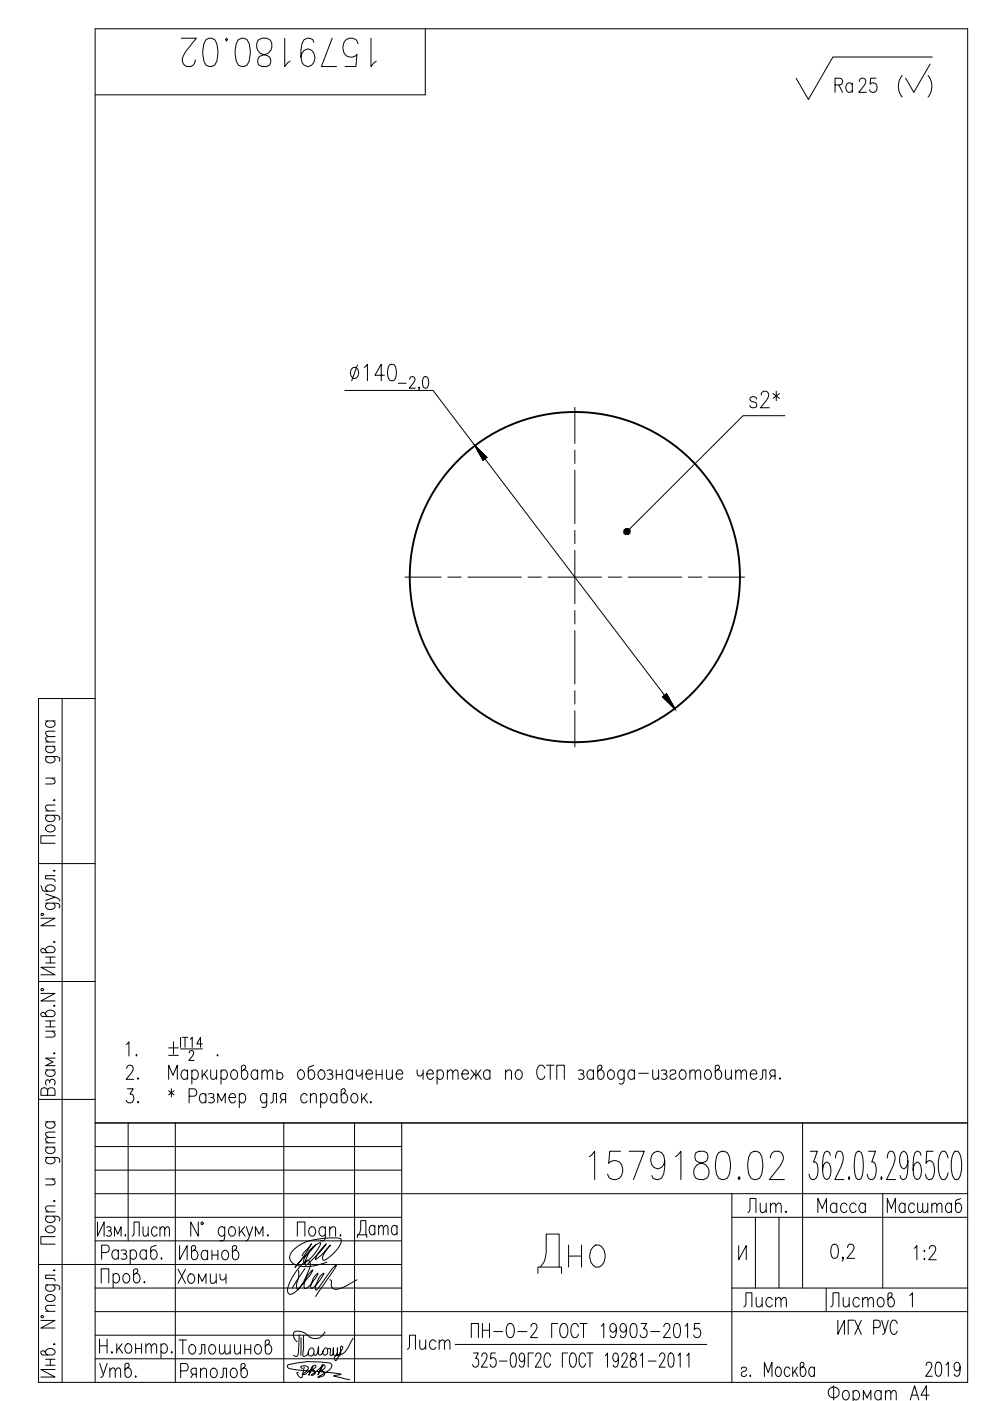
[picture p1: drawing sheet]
<svg xmlns="http://www.w3.org/2000/svg" width="210mm" height="297mm" viewBox="0 0 210 297" stroke-linecap="round" stroke-linejoin="round" font-family="sans-serif">
<defs><g id="words">
<text font-size="13.2" x="112.9" y="271.3">Дно</text>
<g font-size="10.1">
<text x="37" y="15.2">1579180.02</text>
<text x="123.8" y="251.2">1579180.02</text>
</g>
<text font-size="8.4" x="189.1" y="21.9">( )</text>
<g font-size="7.1">
<text x="157.7" y="87.8">s2*</text>
<text x="74.4" y="263.5">Дата</text>
</g>
<g font-size="6.6">
<text x="175.7" y="20.8">Ra</text>
<text x="181" y="20.8">25</text>
<text x="36.7" y="268.5">Иванов</text>
<text x="36.3" y="273.4">Хомич</text>
<text x="156.6" y="278.3">Лист</text>
<text x="175" y="278.3">Листов</text>
<text x="174.3" y="298.1">Фоpмат А4</text>
</g>
<g font-size="6.2">
<text x="26.8" y="263.2">Лист</text>
<text x="157.3" y="258.2">Лит.</text>
<text x="172.2" y="258.2">Масса</text>
<text x="187" y="258.2">Масштаб</text>
<text x="85" y="287.2">Лист</text>
<text x="98.8" y="284.7">ПН-О-2 ГОСТ 19903-2015</text>
<text x="19.8" y="293.2">Утв.</text>
<text x="36.7" y="288.2">Толошинов</text>
<text x="37" y="293.2">Ряполов</text>
</g>
</g></defs>
<g fill="none" stroke="#000" stroke-width=".21">
<path d="M90.2 6.1v14h-70M197.7 12.1h-21.1l-5.2 9-2.6-4.5M74.7 78.1a.74 .74 0 0 1 1.2 .3 1.16 1.16 0 0 1-.9 1.8 1.37 1.37 0 0 1-.3-2.1zM75.8 77.4l-1.2 3.3M77.2 77.9l.7-.7v3.5M81.5 79.6h-2l1.3-2.4v3.5M82.6 77.4l.4-.2 .6 .2a3.2 3.2 0 0 1 0 3.2l-.6 .1a1.71 1.71 0 0 1-.8-2l.1-.8zM89.9 80l.4-.1a1.19 1.19 0 0 1 .6 1.4l-.3 .9-.5 .1a1.17 1.17 0 0 1-.5-1.4zM73.1 82.8h18.7l9.8 12.9M84.4 81.3h1.7M86.9 80.4l.1-.3 .2-.2h.4l.3 .2a.87 .87 0 0 1-.2 1l-.9 1.2h1.3M88.9 82.2l-.1 .1-.1-.1 .1-.1 .1 .1-.2 .6"/>
<path d="M100.7 94.5l2.5 2.5-.8 .6zM102.8 97.3l-2.1-2.8 42.3 55.7M121.9 86.4v7.6M121.9 95.4v2.9M121.9 99.7v11.3M166.4 88.1h-8.9l-24.6 24.6M121.9 112.4v2.9M121.9 116.7v11.3M85.9 122.4h7.6M95 122.4h2.8M99.2 122.4h11.3M112 122.4h2.8"/>
<path d="M116.2 122.4h11.3M121.9 129.4v2.9M121.9 133.7v11.3M129 122.4h2.8M133.2 122.4h11.3M146 122.4h2.8M150.2 122.4h7.7M9.7 158.2h2M9.7 157.3h2M9.7 152.9h2M10.1 158.2a.66 .66 0 0 0-.4 .7 .66 .66 0 0 0 .4 .6 .9 .9 0 0 0 1.1 0 .9 .9 0 0 0 .3-1l-.3-.3M10.1 152.9a.67 .67 0 0 0-.5 .6 .67 .67 0 0 0 .5 .6 1.01 1.01 0 0 0 1.6-.8l-.5-.4"/>
<path d="M11.7 156.2l-1.9 .1-.1 .4 .5 .6M11.7 155l-1.9 .1-.1 .5 .5 .6M13.2 148.1v145M20.2 148.1h-12v145h197v-287h-185v287M121.9 146.4v2.9M121.9 150.7v7.7M9.7 172.9l2.7 .1 .3 .3-.2 .6M9.7 160.4l2.7 .1 .3 .4-.2 .5M9.7 171.9h2M9.7 165h2M9.8 175.3a1.06 1.06 0 0 1 1.1-.4 1.06 1.06 0 0 1 .8 .9 1.06 1.06 0 0 1-1.2 .6 1.06 1.06 0 0 1-.8-.9zM10.1 172.9l-.3 .2a.65 .65 0 0 0 .3 1 1.01 1.01 0 0 0 1.6-.8l-.5-.4"/>
<path d="M10.1 160.4l-.3 .2a.65 .65 0 0 0 .3 1.1 1.01 1.01 0 0 0 1.6-.8l-.5-.5M11.1 165l.6 .5-.2 .6-1.8 .1M11.4 169.6h.3l-.2 .2zM11.7 177.2h-3v1.6h3M11.7 170.7l-1.9 .1-.1 .6 .5 .5M8.2 183.1h12M8.7 194.7h3l-3 1.6h3M8.7 187.8l.4 1.1 2 .1a.64 .64 0 0 0 .6-.6 .64 .64 0 0 0-.5-.7 .91 .91 0 0 0-1.1 0 .91 .91 0 0 0-.3 1l.3 .3M8.8 193.7h.4v.3h-.4zM9.7 191.5l2.7 .1 .3 .3-.2 .6M9.7 189.5l2 .7-2 .7M10.1 191.5l-.3 .2a.65 .65 0 0 0 .3 1 1.01 1.01 0 0 0 1.6-.8l-.5-.4"/>
<path d="M11.4 199.7h.3l-.2 .1zM11.4 184.6l.1-.1 .2 .1-.2 .1zM11.7 190.2l.8 .5 .2 .3M11.7 185.6h-2v.7l1.8 .2 .2 .4M8.2 208.1h12M8.7 210.6h3l-3 1.6h3M8.8 209.7h.4v.3h-.4zM9.7 201.5a1 1 0 0 1 1-.9 1 1 0 0 1 1 .9l-.6 .5h-2.1l-.3-.3v-.4l.4-.2 .3 .1 .7 .8M9.7 215.1a1 1 0 0 1 1-.9 1 1 0 0 1 1 .9l-.6 .4h-2.1l-.3-.3v-.3l.4-.3 .3 .1 .7 .8M9.7 202.9h2M9.7 204.2h2M9.7 218.6h2"/>
<path d="M9.7 216.5h2M9.7 217.7h2M10.7 202.9v1.3M10.7 216.5v1.2M11.1 218.6l.6 .6-.2 .6-1.8 .1M11.4 213.3l.1-.2 .2 .2zM11.7 205.1h-3l3 1.6h-3M38.3 219.9v2.1M38.7 219.9h1.1M39.2 219.9v2.1M8.2 233.1h12M9.7 237.8h2"/>
<path d="M9.7 226.9h2M10.1 237.8a.67 .67 0 0 0-.5 .7 .67 .67 0 0 0 .5 .6 1.01 1.01 0 0 0 1.6-.8l-.5-.5M10.1 231.2a.73 .73 0 0 0-.7-.6 .73 .73 0 0 0-.7 .6v1h3v-1a.82 .82 0 0 0-.8-.6 .82 .82 0 0 0-.8 .6v1M10.1 226.9a.66 .66 0 0 0-.4 .6 .66 .66 0 0 0 .4 .6 1.01 1.01 0 0 0 1.6-.8l-.5-.4M10.5 229.3a.59 .59 0 0 1 .6-.5 .59 .59 0 0 1 .6 .5l-.2 .8M10.5 229.6v-.3l-.4-.4a.73 .73 0 0 0-.3 1.2M11.4 223.3l.1-.1 .2 .1-.2 .1zM11.7 224.3h-2l1.5 .8-1.5 .8h2M20.2 238.1h185M26.8 221.5l.5-.6v3M26.9 226.6l.2-.6 .7-.2a.93 .93 0 0 1 .1 1.6l-1.1 1.4h1.6M27 230.8h1.2l-.6 1.2a.93 .93 0 0 1 .8 1 .93 .93 0 0 1-1.1 .8l-.3-.1-.2-.4"/>
<path d="M27.2 238.1v25M28.9 223.6l.2 .1-.2 .2-.1-.2zM29.3 228.6l.1 .1-.1 .1-.1-.1zM29.3 233.5l.1 .2-.1 .1-.1-.1zM35.8 228.8v-3l.9 2.2 .9-2.2v3M35.8 222.2h2M35.8 223.7h2M35.8 231.3l1.1 .8M36.3 230.8v1.8M36.8 220.9v2.6M36.9 231.3l-1.1 .8M37.2 238.1v55"/>
<path d="M38.3 222.4h4.6M39.8 227.3l-.5-.5a1 1 0 0 0-.9 1 1 1 0 0 0 .9 1l.5-.4M39.8 226.8v2M40.1 232.4h1a.82 .82 0 0 0 .6-.8 .82 .82 0 0 0-.6-.8h-1v3M40.1 223.2l.3-.5 .5 .1 .2 .3-.3 .7-.8 1h1.2M40.4 220.3l.4-.4v2.1M40.7 227.3l.2-.3a.8 .8 0 0 1 .9 .1 .8 .8 0 0 1 .2 .9 .8 .8 0 0 1-.9 .8l-.4-.4M40.7 226.8v3M42.9 226.8v2M42.9 221.3h-1.2l.8-1.4v2.1M43.3 227.7l.8 1.1M43.6 232.3a.67 .67 0 0 0-.6-.5 .67 .67 0 0 0-.6 .5 .91 .91 0 0 0 0 1.1 .91 .91 0 0 0 1 .3l.2-.3"/>
<path d="M43.6 231.8v2M44 226.8l-1.1 1.5M44.2 232a.73 .73 0 0 1 1.2 .3l-.4 .4h-.3M44.7 226.8l.1 1.9 .6 .1 .5-.5M45 232.7a.59 .59 0 0 1 .5 .6 .59 .59 0 0 1-.5 .5l-.8-.1M45.9 226.8v2M46.1 223.6l.1 .1-.1 .2zM46.2 233.8v-2l.8 1.6 .8-1.6v2M46.9 227.3a.66 .66 0 0 1 .6-.5 .66 .66 0 0 1 .6 .5 1 1 0 0 1-.8 1.5l-.4-.4M46.9 226.8v3M48.6 232.7h1.3a.67 .67 0 0 0-.4-.8 .67 .67 0 0 0-.8 .4 .99 .99 0 0 0 .8 1.5l.4-.4M49.2 227a.8 .8 0 0 1 1 .1 .8 .8 0 0 1 .2 .9 .8 .8 0 0 1-.9 .8 1.18 1.18 0 0 1-.3-1.8z"/>
<path d="M50.7 232.3a.66 .66 0 0 1 .7-.5 .66 .66 0 0 1 .6 .5 1 1 0 0 1-.8 1.5l-.5-.4M50.7 231.8v3M51.6 226.8a1 1 0 0 1 1 1 1 1 0 0 1-1 1l-.4-.5v-2.2l.3-.3h.4l.2 .5-.1 .3-.8 .7M54.6 227.3l-.4-.5a1 1 0 0 0-1 1 1 1 0 0 0 1 1l.4-.4M54.6 226.8v2M55.5 227.4l.6-.6 .5 .2 .1 1.8M55.5 226.8v2M56.6 232.3l-.1-.2a.59 .59 0 0 0-1-.1 1.06 1.06 0 0 0-.3 1.1 1.06 1.06 0 0 0 .9 .7l.5-.4M56.6 231.8l-.1 2.8a.58 .58 0 0 1-1 .1M56.7 227.4l.5-.6 .5 .2 .1 1.8M57.4 233.8l.4-.1 .1-1.9h.7v2M58.7 227.7a.73 .73 0 0 1 1.2 0 .73 .73 0 0 1-.4 1.1h-.4l-.4-.2"/>
<path d="M58.7 226.8v2M59.9 233.1l-.5 .7M60.2 238.1v55M60.6 233.1h-.7l-.3-.1a.66 .66 0 0 1 .3-1.2h.7v2M63.4 227a.8 .8 0 0 1 .9 .1 .8 .8 0 0 1 .3 .9 .8 .8 0 0 1-1 .8 1.18 1.18 0 0 1-.2-1.8zM65.1 232.3a.67 .67 0 0 0-.6-.5 .67 .67 0 0 0-.6 .5 .99 .99 0 0 0 .8 1.5l.4-.4M65.8 232.4l.6-.6 .6 .2 .1 1.8M65.8 231.8v2M66.5 225.8l-1 .5-.1 2a.65 .65 0 0 0 .5 .6 .65 .65 0 0 0 .7-.5 .91 .91 0 0 0 .1-1.1 .91 .91 0 0 0-1.1-.3l-.2 .3M67.8 227l.2-.2a1 1 0 0 1 .9 1 1 1 0 0 1-.9 1 1.17 1.17 0 0 1-.2-1.8zM68 232.3a.67 .67 0 0 1 .6-.5 .67 .67 0 0 1 .6 .5 .99 .99 0 0 1-.8 1.5l-.4-.4M68 231.8v3"/>
<path d="M69.4 227a.71 .71 0 0 1 1.1 .3l-.1 .3-.6 .1M70.2 227.7a.58 .58 0 0 1 .4 .6 .58 .58 0 0 1-.4 .5l-.8-.1M71.3 227.8h1.3M71.3 226.8v2M71.4 232.3a.67 .67 0 0 0-.6-.5 .67 .67 0 0 0-.6 .5 .91 .91 0 0 0-.1 1.1 .91 .91 0 0 0 1.1 .3l.2-.3M71.4 231.8v2M72.6 226.8v2M72.8 231.8a1 1 0 0 1 .9 1 1 1 0 0 1-.9 1l-.5-.5v-2.2l.4-.3h.3l.2 .5-.1 .3-.8 .7M74.7 227.3a.66 .66 0 0 0-.6-.5 .66 .66 0 0 0-.6 .5 .91 .91 0 0 0-.1 1.1 .91 .91 0 0 0 1.1 .3l.2-.3M74.7 232a.8 .8 0 0 1 1 .1 .8 .8 0 0 1 .2 .9 .8 .8 0 0 1-.9 .8 1.18 1.18 0 0 1-.3-1.8zM74.7 226.8v2M75.2 238.1v55"/>
<path d="M75.5 226.8v.8l.1 .4 .3 .1h.3l.6-.5M76.7 231.8v2M76.8 226.8v2M77.1 232.7l.8 1.1M77.6 227.7h1.4a.67 .67 0 0 0-.5-.8 .67 .67 0 0 0-.8 .4 .99 .99 0 0 0 .8 1.5l.5-.4M77.8 231.8l-1.1 1.5M78.6 233.5l.1 .2-.1 .1zM79.8 227.8h1.2M79.8 226.8v2M81 226.8v2M81.9 226.8l.1 1.9 .6 .1 .6-.5M83.2 226.8v2"/>
<path d="M84 227.7h1.4a.67 .67 0 0 0-.5-.8 .67 .67 0 0 0-.8 .4 1 1 0 0 0 .8 1.5l.5-.4M85.2 238.1v55M88.4 226.8v.8l.2 .4 .2 .1h.3l.6-.5M89.7 226.8v2M90.5 227.7h1.4a.67 .67 0 0 0-.5-.8 .67 .67 0 0 0-.8 .4 .99 .99 0 0 0 .8 1.5l.5-.4M92.7 227.3a.66 .66 0 0 1 .6-.5 .66 .66 0 0 1 .6 .5 1 1 0 0 1-.8 1.5l-.4-.4M92.7 226.8v3M94.8 227.4l.6-.6 .5 .2 .1 1.8M94.8 226.8v2M96 227.4l.6-.6 .4 .2 .1 1.8M97.9 227.7h1.4a.67 .67 0 0 0-.4-.8 .67 .67 0 0 0-.9 .4 .99 .99 0 0 0 .8 1.5l.5-.4M99.9 226.8l1 1.3 1-1.3"/>
<path d="M100.6 227.7l-.8 1.1M100.9 226.8v2M101.3 227.7l.7 1.1M103.9 227.3l-.5-.5a1 1 0 0 0-.9 1 1 1 0 0 0 .9 1l.5-.4M103.9 226.8v2M107.2 227.4l.6-.6 .5 .2 .1 1.8M107.2 226.8v2M109.6 227l.2-.2a1 1 0 0 1 .9 1 1 1 0 0 1-.9 1 1.17 1.17 0 0 1-.2-1.8zM115.5 226.6a.8 .8 0 0 0-.8-.8 .8 .8 0 0 0-.8 .8 1.88 1.88 0 0 0 .6 2.2 .84 .84 0 0 0 1-.7M115.9 225.8h1.6M116.7 225.8v3M118 228.8v-3h1.6v3"/>
<path d="M122.6 227a.71 .71 0 0 1 1.2 .3l-.2 .3-.5 .1M123.4 227.7a.58 .58 0 0 1 .5 .6 .58 .58 0 0 1-.5 .5l-.8-.1M125.8 227.3a.66 .66 0 0 0-.6-.5 .66 .66 0 0 0-.6 .5 .91 .91 0 0 0-.1 1.1 .91 .91 0 0 0 1.1 .3l.2-.3M125.8 226.8v2M127.2 226.8a1 1 0 0 1 .9 1 1 1 0 0 1-.9 1l-.5-.5v-2.2l.4-.3h.3l.2 .5-.1 .3-.8 .7M129.1 227l.3-.2a1 1 0 0 1 .9 1 1 1 0 0 1-.9 1 1.18 1.18 0 0 1-.3-1.8zM132.3 227.3l-.4-.5a1 1 0 0 0-1 1 1 1 0 0 0 1 1l.4-.4M132.3 226.8l-.1 2.8-.3 .2-.6-.1M134.5 227.3l-.5-.5a1 1 0 0 0-.9 1 1 1 0 0 0 .9 1l.5-.4M134.5 226.8v2M135.4 227.6h2.1M138.4 226.8l.1 1.9 .6 .1 .5-.5"/>
<path d="M139.6 226.8v2M140.2 227a.71 .71 0 0 1 1.2 .3l-.2 .3-.5 .1M141 227.7a.58 .58 0 0 1 .5 .6 .58 .58 0 0 1-.5 .5l-.8-.1M142 227.3a.66 .66 0 0 1 .7-.5 .66 .66 0 0 1 .6 .5l-.1 .3-.8 .2a.56 .56 0 0 0-.2 .9 .73 .73 0 0 0 1.1-.3M144.3 227l.3-.2a1 1 0 0 1 .9 1 1 1 0 0 1-.9 1 1.17 1.17 0 0 1-.3-1.8zM146.3 227.4l.5-.6 .5 .2 .1 1.8M146.3 226.8v2M147.4 227.4l.6-.6 .4 .2 .2 1.8M149.7 227a.8 .8 0 0 1 .9 .1 .8 .8 0 0 1 .2 .9 .8 .8 0 0 1-.9 .8 1.18 1.18 0 0 1-.2-1.8zM152.1 226.8a1 1 0 0 1 .9 1 1 1 0 0 1-.9 1l-.5-.5v-2.2l.4-.3h.3l.3 .5-.2 .3-.8 .7M153.8 226.8l.1 1.9 .6 .1 .6-.5M155.1 226.8v2"/>
<path d="M156 227.4l.6-.6 .4 .2 .1 1.8M156 226.8v2M157.1 227.4l.6-.6 .5 .2 .1 1.8M159.1 227.7h1.3a.67 .67 0 0 0-.4-.8 .67 .67 0 0 0-.8 .4 .99 .99 0 0 0 .8 1.5l.4-.4M161.1 228.8l.5-.1 .1-1.9h.7v2M163.6 228.1l-.4 .7M164.3 228.1h-.7l-.2-.1a.67 .67 0 0 1 .2-1.2h.7v2M165.4 228.6l.1 .1-.1 .1zM170.2 238.1v35M9.7 257.8l2.7 .2 .3 .3-.2 .6M9.7 245.4l2.7 .1 .3 .3-.2 .6M9.7 256.9h2"/>
<path d="M9.7 250h2M9.7 243.2h2M9.7 242.3h2M10.1 257.8l-.3 .3a.64 .64 0 0 0 .3 1 1.01 1.01 0 0 0 1.6-.8l-.5-.5M10.1 245.4l-.3 .2a.64 .64 0 0 0 .3 1.1 1.01 1.01 0 0 0 1.6-.9l-.5-.4M10.1 243.2a.67 .67 0 0 0-.5 .7 .67 .67 0 0 0 .5 .6 .91 .91 0 0 0 1.1 0 .91 .91 0 0 0 .3-1.1l-.3-.2M11.1 250l.6 .5-.2 .6-1.8 .1M11.4 254.7l.1-.2 .2 .2zM11.7 255.7l-1.9 .1-.1 .6 .5 .5M11.7 241.2l-1.9 .1-.1 .4 .5 .6M11.7 240l-1.9 .1-.1 .5 .5 .6M20.2 253.1h185"/>
<path d="M20.2 258.1h65M20.2 243.1h65M20.2 248.1h65M20.7 259.1v3l1.4-3v3M42 259.1v3l-1.6-3v3M42.7 259.2h.3v.4h-.3zM155.2 258.1h50M155.2 253.1v40M160.2 258.1v15M165.2 258.1v15M171.8 244.1h1.5l-.8 2.3h.4a3.2 3.2 0 0 1 .1 3.4l-.4 .3h-.4l-.4-.3-.3-.9M176 244.9l-.1-.5-.4-.3-.7 .3a10.6 10.6 0 0 0-.3 4.8l.3 .6 .6 .3a2.37 2.37 0 0 0 .6-2.9l-.2-.5-.6-.3-.4 .3-.3 .5-.1 .9"/>
<path d="M177.1 245.5a1.7 1.7 0 0 1 .6-1.4h.5a2.64 2.64 0 0 1 .2 3.1l-1.4 2.9h1.9M180 249.5l.2 .3-.2 .3-.1-.3zM181.5 244.4l.4-.3 .7 .3a8.9 8.9 0 0 1 0 5.4l-.4 .3-.7-.3a8.9 8.9 0 0 1 0-5.4zM184.1 244.1h1.5l-.8 2.3h.4a3.2 3.2 0 0 1 .2 3.4l-.4 .3h-.4l-.5-.3-.2-.9M186.9 249.5l.1 .3-.1 .3-.2-.3zM187.2 253.1v20M188.1 245.5a1.74 1.74 0 0 1 .6-1.4h.5a1.98 1.98 0 0 1 .4 2.3l-1.6 3.7h1.9M192.5 246.1l-.4 1.4-.6 .3a2.35 2.35 0 0 1-.6-2.9l.2-.5 .4-.3 .6 .3a8 8 0 0 1 0 5.4l-.4 .3h-.3l-.4-.3-.1-.6M195.2 244.9l-.1-.5-.4-.3-.7 .3a10.6 10.6 0 0 0-.3 4.8l.3 .6 .6 .3a2.37 2.37 0 0 0 .6-2.9l-.2-.5-.6-.3-.4 .3-.3 .5-.1 .9M197.9 244.1h-1.4l-.2 2.6 .6-.6h.4a2.22 2.22 0 0 1 .8 2.3l-.1 .8-.3 .6-.4 .3h-.4l-.4-.3-.3-.9M201 245.5l-.1-.6a.98 .98 0 0 0-1.1-.8 5.6 5.6 0 0 0 0 6 1.22 1.22 0 0 0 1.2-1.4M202.5 244.1a1.22 1.22 0 0 1 1.3 1.4 5.3 5.3 0 0 1-.7 4.6 1.22 1.22 0 0 1-1.3-1.4 5.3 5.3 0 0 1 .7-4.6z"/>
<path d="M8.2 268.1h77M8.7 280h3l-3 1.6h3M8.8 279h.4v.3h-.4zM9.7 272.4l2.7 .1 .3 .4-.2 .5M9.7 278h2M9.8 260.3a1.06 1.06 0 0 1 1.1-.4 1.06 1.06 0 0 1 .8 .9 1.06 1.06 0 0 1-1.2 .6 1.06 1.06 0 0 1-.8-.9zM9.8 274.8a1.07 1.07 0 0 1 1.1-.3 1.07 1.07 0 0 1 .8 .9 1.06 1.06 0 0 1-1.2 .6 1.06 1.06 0 0 1-.8-1zM10.1 272.4l-.3 .2a.65 .65 0 0 0 .3 1.1 1.01 1.01 0 0 0 1.6-.8l-.5-.5M11.4 269.3l.1-.1 .2 .1-.2 .1zM11.7 262.2h-3v1.6h3M11.7 276.8l-1.9 .1-.1 .5 .5 .6M11.7 270.4h-2v.6l1.8 .2 .2 .4"/>
<path d="M20.2 278.1h185M20.2 263.1h65M20.2 273.1h65M21.5 272v-3h1.6v3M21.5 265.6h1.1a.82 .82 0 0 0 .6-.8 .82 .82 0 0 0-.6-.8h-1.1v3M22.6 260.2a.6 .6 0 0 1 1 .3l-.3 .4h-.3M23.3 260.9a.61 .61 0 0 1 .4 .6 .61 .61 0 0 1-.4 .6l-.7-.2M24 270.4a.66 .66 0 0 1 .6-.4 .66 .66 0 0 1 .6 .4 .99 .99 0 0 1-.8 1.6l-.4-.4M24 270v3M24.3 262.1v-2l.7 1.6 .7-1.6v2M25.1 265.4a.67 .67 0 0 0-.6-.4 .67 .67 0 0 0-.7 .4 1.01 1.01 0 0 0 .8 1.6l.5-.4M25.1 265v2"/>
<path d="M25.7 265.1a.73 .73 0 0 1 1.1 .3l-.3 .4h-.4M26.4 270.2l.2-.2a1 1 0 0 1 .9 1 1 1 0 0 1-.9 1 1.17 1.17 0 0 1-.2-1.8zM26.5 265.8a.58 .58 0 0 1 .4 .6 .58 .58 0 0 1-.4 .6l-.8-.2M27.6 265.4a.67 .67 0 0 1 .6-.4 .67 .67 0 0 1 .7 .4 1.01 1.01 0 0 1-.8 1.6l-.5-.4M27.6 265v3M28.8 270a1 1 0 0 1 .9 1 1 1 0 0 1-.9 1l-.5-.6v-2.1l.4-.3h.3l.2 .4-.1 .3-.8 .7M30.6 271.7l.1 .2-.1 .1-.1-.1zM31 265.4a.66 .66 0 0 0-.6-.4 .66 .66 0 0 0-.6 .4 .9 .9 0 0 0-.1 1.1 .9 .9 0 0 0 1.1 .3l.2-.2M31 265v2M33.1 264l-1 .4-.1 2a.64 .64 0 0 0 .5 .6 .64 .64 0 0 0 .7-.4 .91 .91 0 0 0 0-1.2 .91 .91 0 0 0-1-.3l-.2 .3M47.6 260.5l-.2-.3a.64 .64 0 0 0-1 .3 1.01 1.01 0 0 0 .8 1.6l.4-.4M47.6 260.1l-.1 2.7-.3 .3-.6-.2"/>
<path d="M48.8 260.2a.64 .64 0 0 1 1 .3 1.01 1.01 0 0 1-.8 1.6 1.18 1.18 0 0 1-.2-1.9zM50.7 260.1v2M51.9 260.1l-1.2 1.4M52.2 260.1l.7 2 .7-2M54.2 262.1v-2l.8 1.6 .8-1.6v2M56.8 261.8v.3l-.1-.2zM63 262.1v-3h1.6v3M63.3 269.3a6.3 6.3 0 0 1-.4 3.1v.4a.34 .34 0 0 0 .3 .5 10.9 10.9 0 0 0 2.6-5.4v-.1a.63 .63 0 0 0-.6-.6 .63 .63 0 0 0-.6 .4 11 11 0 0 0-3.6 6.1v.2a.63 .63 0 0 0 .4 .5 .63 .63 0 0 0 .7-.1l.9-.7 .8-.9 1.9-2.3 .6-1.2a4.2 4.2 0 0 0-1.7 4 1.75 1.75 0 0 0 1.5-1.2l.9-1.2 .4-.9a3.8 3.8 0 0 0-1.5 2.7v.3a.27 .27 0 0 0 .2 .3 .27 .27 0 0 0 .3-.2l1.3-1.4 .9-1.6a4.3 4.3 0 0 0-1.7 3.5 .34 .34 0 0 0 .4 0 .34 .34 0 0 0 .2-.3l3-4.2 .8-.8-.6 1.2-3.8 5.5M64.7 269l-2.7 4.1M65.5 265.6l-1.5 1.4-1.5 1.7 1.7-2 1.9-3-2.1 2.5M65.8 260.2a.64 .64 0 0 1 1 .3 1.01 1.01 0 0 1-.8 1.6 1.19 1.19 0 0 1-.2-1.9zM66.9 263.9a8.4 8.4 0 0 0-2.5 3.3v.1a.3 .3 0 0 0-.1 .3 .3 .3 0 0 0 .3 .2 8.6 8.6 0 0 0 3.4-4.3h-.1a5.5 5.5 0 0 0-3.2 4.7l.6-.3 2.1-2 1.8-2.2-1 1.1a4.4 4.4 0 0 0-1.3 2.2 15.2 15.2 0 0 0 3.2-3 5.5 5.5 0 0 0-1.7 2.9 .37 .37 0 0 0 .3 .3 .37 .37 0 0 0 .4-.1 6.3 6.3 0 0 0 3.3-4.2l-.4-.3a15.7 15.7 0 0 0-8.6 1.5 3.2 3.2 0 0 0-2 2.7 2.65 2.65 0 0 0 2.6 1.7 11.9 11.9 0 0 0 5.3-.9"/>
<path d="M69 260.5l-.1-.1a.59 .59 0 0 0-.9-.2 1.07 1.07 0 0 0-.4 1.1 1.07 1.07 0 0 0 .9 .8l.5-.4M69 260.1l-.1 2.7a.59 .59 0 0 1-.9 .1M69.9 260.7l.6-.6 .5 .1 .2 1.9M69.9 260.1v2M69.9 271.3a.52 .52 0 0 1 .4 .8 1.13 1.13 0 0 0 .5 1.2 1.13 1.13 0 0 0 1.3-.1l3.6-1.9M155.2 273.1h50M156.6 264.1v3l1.6-3v3M176.5 263.9l.6-.1a1.46 1.46 0 0 1 .7 1.7l-.4 1.2-.6 .1a1.46 1.46 0 0 1-.7-1.7zM177.6 279.9v3l1.4-3v3M178.8 266.7l-.1 .1-.1-.1 .1-.2a.62 .62 0 0 1-.1 .9M179.7 264.5l.2-.6 .7-.1a.93 .93 0 0 1 .1 1.6l-1.1 1.4h1.6M181 279.9h-1.2v3"/>
<path d="M181.2 279.9l1.4 3M182.6 279.9l-1.4 3M186.9 279.9l.7 2.4M188.3 279.9l-.8 2.7-.4 .3M192.9 274.7l.6-.6v3M193.8 264.7l.6-.6v3M196 265.1l.1 .1-.1 .2zM196 266.8l.1 .2-.1 .1zM197 264.8l.3-.6 .6-.1a.93 .93 0 0 1 .2 1.6l-1.2 1.4h1.6M9.7 286.8a1 1 0 0 1 1-.9 1 1 0 0 1 1 .9l-.6 .5h-2.1l-.3-.4v-.3l.4-.2 .3 .1 .7 .8M9.7 288.2h2M9.7 289.5h2"/>
<path d="M10.7 288.2v1.3M11.4 285l.1-.1 .2 .1zM11.7 290.4h-3l3 1.6h-3M20.2 283.1h65M20.2 288.1h65M21.1 283.9v3M21.1 285.3h1.6M22.7 283.9v3M24.8 284.9v2M25.2 285.8l.8 1.1M25.9 284.9l-1.1 1.4M26.8 285l.2-.1a1 1 0 0 1 1 1 1 1 0 0 1-1 1 1.17 1.17 0 0 1-.2-1.9z"/>
<path d="M28.8 285.9h1.2M28.8 284.9v2M30 284.9v2M30.9 285.5l.6-.6 .5 .1 .1 1.9M30.9 284.9v2M32.1 285.5l.5-.6 .5 .1 .1 1.9M34.1 285.3a.66 .66 0 0 1 .7-.4 .66 .66 0 0 1 .6 .4 1 1 0 0 1-.8 1.6l-.5-.4M34.1 284.9v3M63.4 283l-.1 2.5a2.73 2.73 0 0 1-.3 2l-.8-.1M63.8 283.6v3.8M64.1 290.1l-.3-.2a1.04 1.04 0 0 1 1.6 .2l-.5 .7-.8 .5 .1 .1a2.79 2.79 0 0 0 2-1.6l.1-.2-.8 2 .2-.6a1.91 1.91 0 0 1 1.1-1.6l.2 .1a.9 .9 0 0 1-.9 .9 .61 .61 0 0 1 .7 .7 .61 .61 0 0 1-.8 .5v-.1a6.6 6.6 0 0 0 2.4-2.2l-1 2.2 1.1-2a.32 .32 0 0 1 .5 0 .32 .32 0 0 1-.1 .5l-.4 .4-.6 .1 .8 .4a.54 .54 0 0 1 .1 .7 .54 .54 0 0 1-.6 .2l-.8 .3 2.2-1.5 .6-.7a.66 .66 0 0 0 0-.8 .66 .66 0 0 0-.8-.2 19.4 19.4 0 0 0-8.4 .6 .52 .52 0 0 0 .5 .7l1.6 .3 9 .8 .2 .1-1.6 .3 3.4 .8M64.3 283.2l.1 2.5-.2 1.1a.42 .42 0 0 0-.1 .5 .42 .42 0 0 0 .5 .3 1.29 1.29 0 0 0 .9-1.4 .57 .57 0 0 1 .8-.4 .57 .57 0 0 1 .3 .8l-.1 .4a.59 .59 0 0 1-.7 .5 .59 .59 0 0 1-.4-.8"/>
<path d="M64.5 289.9l-.3 1.5a.55 .55 0 0 1-.4 .7l-.4-.2-.5-.7 .4-.2M68.5 286.4a.56 .56 0 0 0 .3 .9 .56 .56 0 0 0 .7-.7l-.1-.3a.43 .43 0 0 0-.3-.5 .43 .43 0 0 0-.5 .4l-.1 .1a.9 .9 0 0 1-.7 1 1.87 1.87 0 0 1-.3-1.6v-.2a2.46 2.46 0 0 1-.6 1.9l-.4-.5M68.9 282.4a2.3 2.3 0 0 1-4 .4 2.04 2.04 0 0 0-2.6-.2v.9l.7 1M74.9 283.7l-.7 1.2a3.4 3.4 0 0 1-3 2.6l-.3 .4 .1 .4a.22 .22 0 0 0 .2 .2 .22 .22 0 0 0 .2-.3l.3-.5a1.79 1.79 0 0 0 .5-2 .28 .28 0 0 1 .4-.2 .28 .28 0 0 1 0 .5l-.5 .7a.41 .41 0 0 1-.1 .4 .41 .41 0 0 1-.4 .1l-.1-1.4v.9a.47 .47 0 0 1-.2 .6 .47 .47 0 0 1-.7-.3l.1-1.2-.1 1.2-.2 .3a.27 .27 0 0 1-.3 0 .27 .27 0 0 1-.1-.3l.1-.9a.19 .19 0 0 0-.1-.2 .19 .19 0 0 0-.3 0l-.3 .2M96.5 285h53.3M100.4 286.9h1l-.6 1.1h.3a1.17 1.17 0 0 1-.2 1.9 .59 .59 0 0 1-.7-.6M102.2 287.6v-.5a.63 .63 0 0 1 1 0 .63 .63 0 0 1 0 .9l-1.1 1.9h1.3M105 286.9h-.9l-.1 1.2a.61 .61 0 0 1 .6-.3 .61 .61 0 0 1 .5 .5 1.01 1.01 0 0 1-.7 1.6l-.3-.2-.2-.4M105.9 288.6h1.6M108.5 287l.4-.1a1.62 1.62 0 0 1 .6 1.7l-.3 1.1-.5 .2a1.6 1.6 0 0 1-.5-1.8zM111.3 287.9l-.3 .7-.3 .1a.99 .99 0 0 1-.7-.9 .99 .99 0 0 1 .7-.9l.3 .1a3.1 3.1 0 0 1 0 2.7l-.5 .2-.3-.2-.1-.3M113.1 286.9h-1.1v3"/>
<path d="M113.6 287.6l.1-.5a.63 .63 0 0 1 .9 0 .63 .63 0 0 1 0 .9l-1.1 1.9h1.3M116.7 287.6a.66 .66 0 0 0-.6-.8 .66 .66 0 0 0-.7 .8 2.15 2.15 0 0 0 .5 2.3 .74 .74 0 0 0 .8-.8M120.4 286.9h-1.2v3M121.1 287l.2-.1a.73 .73 0 0 1 .8 .7l.1 .4a2.1 2.1 0 0 1-.5 1.9 .73 .73 0 0 1-.9-.8l-.1-.4a2.45 2.45 0 0 1 .4-1.7zM124.2 287.6a.65 .65 0 0 0-.7-.8 .65 .65 0 0 0-.6 .8l-.1 .4a2.06 2.06 0 0 0 .5 1.9 .72 .72 0 0 0 .9-.8M124.4 286.9h1.3M125.1 286.9v3M128.3 287.4l.5-.5v3M131.1 287.9l-.1 .4-.4 .4a.99 .99 0 0 1-.7-.9 .99 .99 0 0 1 .7-.9l.2 .1a3.1 3.1 0 0 1 0 2.7l-.4 .2-.3-.2-.1-.3M131.9 287.6l.1-.5a.63 .63 0 0 1 .9 0 .63 .63 0 0 1 0 .9l-1.1 1.9h1.3M133.8 287a.75 .75 0 0 0 .6 1.1 .88 .88 0 0 1 .6 1 .88 .88 0 0 1-.9 .8 1.01 1.01 0 0 1-.5-1.1 1.01 1.01 0 0 1 1-.8 .62 .62 0 0 0 .1-.9 .62 .62 0 0 0-.9-.1zM135.8 287.4l.4-.5v3"/>
<path d="M137.4 288.6h1.7M139.8 287.6l.1-.5a.63 .63 0 0 1 1 0 .63 .63 0 0 1 0 .9l-1.1 1.9h1.3M141.9 287l.5-.1a1.6 1.6 0 0 1 .5 1.7l-.3 1.1-.4 .2a1.6 1.6 0 0 1-.6-1.8zM143.8 287.4l.4-.5v3M145.6 287.4l.5-.5v3M157.2 290.3a.56 .56 0 0 1 .5-.5 .56 .56 0 0 1 .6 .5l-.3 .4-.5 .1a.58 .58 0 0 0-.2 .9 .59 .59 0 0 0 1-.3M159.1 291.6v.2zM162.1 291.8v-3l.8 2.2 .8-2.2v3M164.7 290l.5-.2a1.24 1.24 0 0 1 0 2 1.05 1.05 0 0 1-.9-.7 1.05 1.05 0 0 1 .4-1.1zM167.5 290.3l-.4-.5h-.3a1.24 1.24 0 0 0 0 2h.3l.4-.4M168.1 289.8v2M168.5 290.7l.7 1.1"/>
<path d="M169.1 289.8l-1 1.5M170.1 289.8h.3a1.24 1.24 0 0 1 0 2 .61 .61 0 0 1-.7-.5v-2.2l.3-.3h.3l.2 .5-.1 .3-.7 .7M172.7 290.3l-.4-.5h-.3a1.23 1.23 0 0 0 0 2h.3l.4-.4M172.7 289.8v2M185.2 281.5h.9a.85 .85 0 0 0 .6-.8 .85 .85 0 0 0-.6-.8h-.9v3M190.2 280.6a.7 .7 0 0 0-.7-.7 .7 .7 0 0 0-.7 .7 2.06 2.06 0 0 0 .5 2.3 .77 .77 0 0 0 .9-.7M196.4 289.5l.1-.4a.66 .66 0 0 1 .9-.1 .66 .66 0 0 1 .1 .9l-1.2 1.9h1.4M198.6 288.9l.5-.1a1.53 1.53 0 0 1 .6 1.7l-.3 1.2-.5 .1a1.56 1.56 0 0 1-.6-1.7zM200.6 289.4l.5-.6v3M203.6 289.8l-.3 .7-.3 .2a.96 .96 0 0 1-.7-1 .96 .96 0 0 1 .7-.9l.3 .1a2.89 2.89 0 0 1 0 2.8l-.5 .1-.3-.1-.1-.3"/>
<circle cx="132.9" cy="112.7" r=".6"/>
</g>
<path d="M140.5 147.7l.8-.6 1.7 3.1zM140.9 147.4l2.1 2.8" fill="none" stroke="#000" stroke-width=".25"/>
<g fill="#000" stroke="#000" stroke-width=".21">
<path d="M100.7 94.5l2.5 2.5-.8 .6zM100.7 94.5l2.5 2.5-.8 .6z"/>
<path d="M132.9 112.1h.2zM132.8 112.1h.3z"/>
<path d="M132.8 112.1l.4 .1zM132.7 112.2h.5z"/>
<path d="M132.8 113.3h.3zM132.8 113.3h.2z"/>
<path d="M132.7 112.2h.6zM132.6 112.2h.7z"/>
<path d="M132.7 113.2h.5zM132.7 113.2l.4 .1z"/>
<path d="M132.6 112.2l.8 .1zM132.6 112.2l.8 .1z"/>
<path d="M132.6 113.2h.7zM132.6 113.2h.6z"/>
<path d="M132.5 112.3l.9 .1zM132.5 112.3l.9 .1h-1z"/>
<path d="M132.5 113.1h.9zM132.5 113.1l.8 .1z"/>
<path d="M132.4 112.4l1.1 .1zM132.4 112.4l1.1 .1z"/>
<path d="M132.4 113h1zM132.4 113l1 .1z"/>
<path d="M132.4 112.5l1.1 .1zM132.4 112.5l1.1 .1h-1.2z"/>
<path d="M132.4 112.9h1.1zM132.4 112.9l1 .1z"/>
<path d="M132.3 112.6l1.2 .1v-.1zM132.3 112.6l1.2 .1h-1.2z"/>
<path d="M132.3 112.8h1.2zM132.3 112.8l1.2 .1z"/>
<path d="M132.3 112.7h1.2zM132.3 112.7l1.2 .1z"/>
<path d="M140.5 147.7l.8-.6 1.7 3.1zM140.5 147.7l.8-.6 1.7 3.1z"/>
</g>
<circle cx="121.9" cy="122.4" r="35" fill="none" stroke="#000" stroke-width=".4"/>
<use href="#words"/>
</svg>
